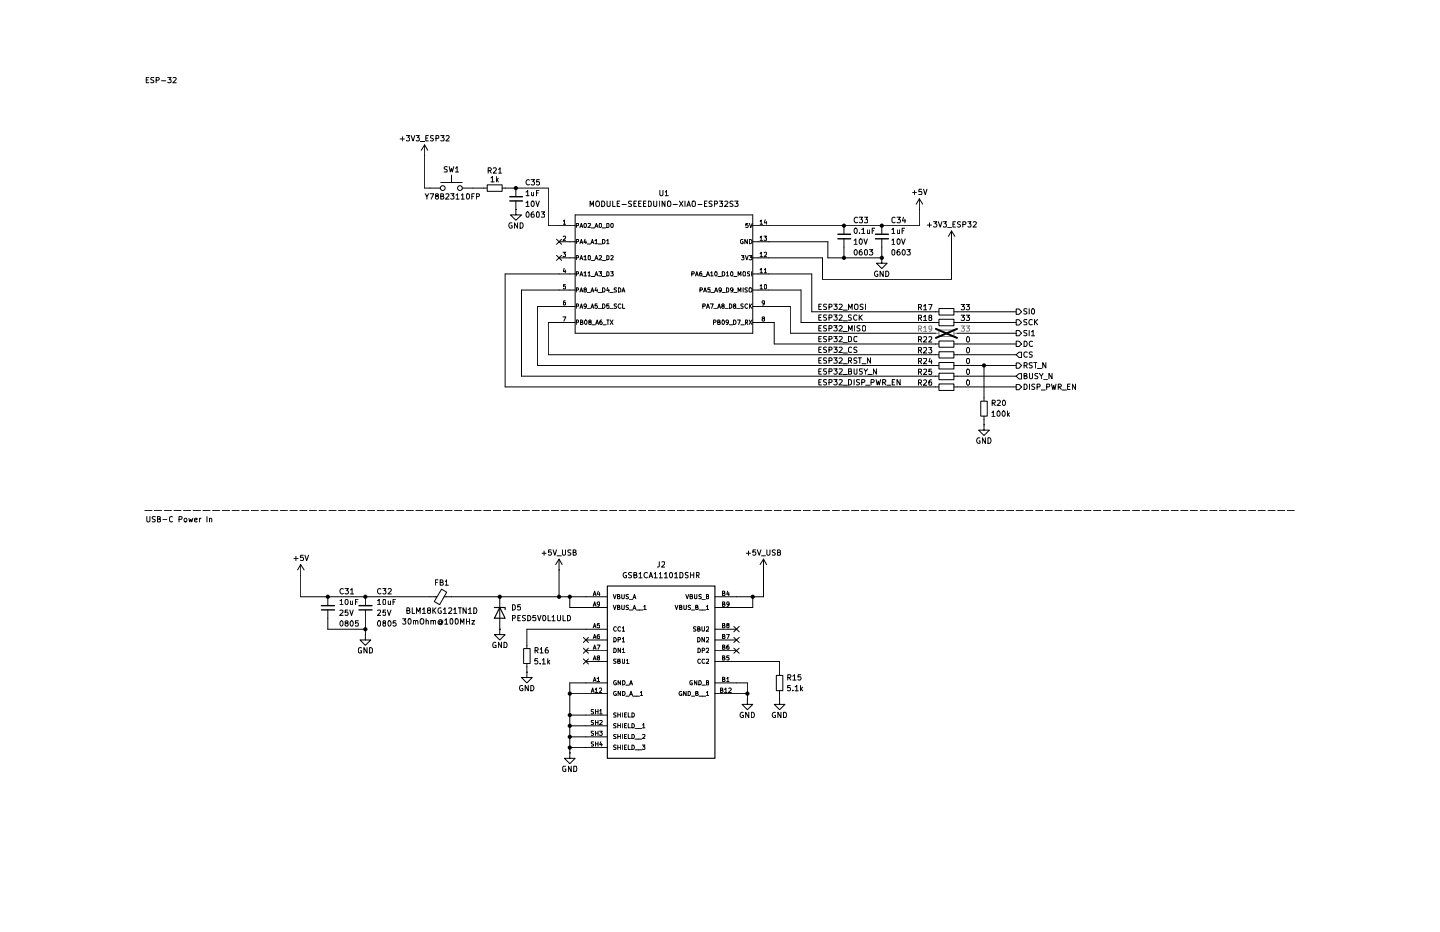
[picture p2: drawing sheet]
<svg xmlns="http://www.w3.org/2000/svg" width="432mm" height="279mm" viewBox="0 0 432 279" stroke-linecap="round" stroke-linejoin="round" font-family="sans-serif">
<g fill="none" stroke="#000" stroke-width=".3">
<path d="M127.3 46.7h.1M127.3 43.4l-1 1.6M127.3 43.4l1 1.6M127.3 43.4v3.3M128.9 56.4h3.3M132.2 54.7h6.4M135.4 52.5v2.2M138.6 56.4h3.2M145 56.4h1M146.1 55.4h4.5v2h-4.5zM150.5 56.4h1M154.7 56.4v2.5"/>
<path d="M275.7 59.6l-1 1.6M275.7 59.6l1 1.6M275.7 59.6v3.2M154.7 62.8v1.6h1.7l-1.7 1.6-1.6-1.6h1.6M154.7 62.8h.1M154.7 60.2v2.6M167.6 67.6h4.9M167.6 72.5h4.9M167.6 77.3h4.9M168.8 75.6h.8l-.4 .5 .4 .2v.5l-.3 .2-.5-.2M168.9 66.3l.3-.3v1.2M168.9 71l.6-.1 .1 .5-.8 .7h.8"/>
<path d="M168.9 67.2h.7M172.5 64.4h53.2v35.5h-53.2zM172.8 67.6h.6l.1-.5-.7-.1v1.2M172.8 72.5l.6-.1 .1-.5-.7-.1v1.3M172.8 77.3l.6-.1 .1-.5-.7-.1v1.3M173.9 68.2l.4-1.2 .5 1.2M173.9 73.1l.4-1.3 .5 1.3M173.9 77.9l.4-1.3 .5 1.3M174 67.8h.6M174 72.7h.6M174 77.6h.6M175.1 77l.4-.4v1.3"/>
<path d="M175.1 77.9h.8M175.3 67h.1a.6 .6 0 0 1 .5 .6 .6 .6 0 0 1-.6 .6l-.2-.5zM175.4 71.7l-.3 .9h.8M175.7 72.2v.9M176.1 73.2h.9M176.4 67.1l.6-.1v.5l-.7 .7h.7M176.4 76.7l.4-.1 .2 .3v.7l-.2 .3-.4-.3zM177.2 73.1l.4-1.3 .5 1.3M177.3 68.3h1M177.3 72.7h.7M177.3 78.1h1M178.4 68.2l.4-1.2 .5 1.2"/>
<path d="M178.4 72.1l.4-.3v1.3M178.4 77.9l.4-1.3 .5 1.3M178.4 73.1h.8M178.6 67.8h.6M178.6 77.6h.6M179.4 73.2h1M179.7 76.7l.5-.1 .2 .4-.8 .9h.8M179.7 67.1l.1-.1a.59 .59 0 0 1 .6 .6 .59 .59 0 0 1-.6 .6zM180.6 68.3h1M180.6 78.1h1M180.7 71.8h.5a.72 .72 0 0 1 .2 .8 .72 .72 0 0 1-.7 .5zM181.9 67h.6l.1 .2v.7l-.4 .3h-.3z"/>
<path d="M181.9 72.1l.4-.3v1.3M181.9 76.6l.7 .3v.7l-.4 .3h-.3zM181.9 73.1h.7M183.1 76.7l.5-.1 .3 .3-.8 1h.8M183.3 67h.2a.6 .6 0 0 1 .4 .6 .6 .6 0 0 1-.6 .6l-.2-.5zM222.3 76.6h.8l-.4 .5h.3v.7h-.7M222.8 71.8h-.6a.67 .67 0 0 0-.2 .8 .67 .67 0 0 0 .8 .4v-.5h-.2M223.5 76.6l.4 1.3 .5-1.3M224.1 71.8v1.3l-.7-1.3v1.3M224.3 67h-.6l-.1 .6 .5-.2 .3 .6-.3 .2-.5-.1M224.6 76.6h.9l-.5 .5 .5 .3-.1 .4h-.8M224.7 67l.4 1.2 .5-1.2"/>
<path d="M224.7 71.8h.5a.72 .72 0 0 1 .2 .8 .72 .72 0 0 1-.7 .5zM225.7 67.6h4.8M225.7 72.5h4.8M225.7 77.3h4.8M227.9 66.3l.4-.3v1.2M227.9 71.1l.4-.3v1.3M227.9 76l.4-.4v1.4M227.9 67.2h.8M227.9 72.1h.8M227.9 77h.8M229.1 70.8h.8l-.5 .5 .5 .1v.6h-.8M229.2 75.8l.6-.1 .1 .5-.8 .8h.8"/>
<path d="M229.4 65.9l-.2 .9h.8M229.8 66.4v.8M275.7 62.8h.1M167.6 82.1h4.9M167.6 87h4.9M167.6 91.9h4.9M167.6 96.7h4.9M168.8 95h.9l-.6 1.3M169.2 80.4l-.3 1h.8M169.5 90.2h-.4l-.2 .2v1h.7l-.1-.7-.6 .1M169.5 80.9v.9M169.6 85.3h-.7v.6l.2-.1 .5 .1-.1 .6-.6-.1"/>
<path d="M172.8 82.1l.7-.1v-.5l-.7-.1v1.3M172.8 87l.7-.1v-.5l-.7-.1v1.2M172.8 91.8h.6l.1-.5-.7-.2v1.4M172.8 96.6h.6l.1-.5-.7-.2v1.4M173.9 82.7l.4-1.3 .5 1.3M173.9 87.5l.4-1.2 .5 1.2M173.9 92.5l.4-1.4 .5 1.4M174 82.4h.6M174 87.2h.6M174 92h.6M174.1 96.6l.7-.2-.3-.5h-.4v1.4h.5l.2-.4-.3-.3M175.1 81.8l.4-.4v1.3"/>
<path d="M175.1 82.7h.8M175.3 86.9l-.2-.4 .5-.2 .3 .3-.7 .4 .1 .5h.5l.1-.4-.3-.2M175.6 95.9a.74 .74 0 0 1 .4 .7 .74 .74 0 0 1-.4 .7l-.3-.5zM175.9 91.7l-.6 .2-.2-.5 .2-.3 .6 .3-.2 .9-.4 .2M176.1 87.7h.9M176.1 92.5h.9M176.4 81.8l.3-.4v1.3M176.4 82.7h.6M176.8 96.5l-.3-.3 .5-.3 .3 .3-.1 .2-.7 .4 .3 .5 .5-.3-.3-.5M177.2 87.5l.4-1.2 .5 1.2M177.2 92.5l.4-1.4 .5 1.4M177.3 82.9h1"/>
<path d="M177.3 87.2h.7M177.3 92h.7M177.5 97.4h1M178.4 82.7l.4-1.3 .5 1.3M178.6 82.4h.6M178.6 97.3l.5-1.4 .4 1.4M178.7 86.2l-.3 .9h.8M178.7 96.9h.6M179.1 91.1h-.6l-.1 .7 .7-.1v.7l-.7-.1M179.1 86.7v.8M179.4 87.7h1M179.4 92.5h1"/>
<path d="M179.6 81.4h.8l-.4 .6h.3v.6h-.7M180.4 95.9l-.4 .2-.2 .9 .3 .3 .5-.3-.3-.6-.5 .3M180.6 82.9h1M180.7 86.3a.71 .71 0 0 1 .7 .4 .71 .71 0 0 1-.2 .8h-.5zM180.7 91.1a.68 .68 0 0 1 .7 .7 .68 .68 0 0 1-.7 .7zM180.8 97.4h1M181.9 81.4l.6 .1 .1 .3-.1 .9h-.6zM181.9 95.9h.7M182.2 86.2l-.3 .9h.8M182.3 95.9v1.4M182.5 86.7v.8M182.6 91.1h-.7v.7l.2-.2 .5 .2-.1 .7-.6-.2"/>
<path d="M182.9 87.7h1M182.9 92.5h1M183 95.9l.8 1.4M183.1 81.4h.8l-.4 .6 .4 .2-.1 .5-.7-.1M183.8 95.9l-.8 1.4M184.9 86.4h-.7v.5l.5 .1 .2 .3-.2 .2h-.6M184.9 91.2h-.7v.5l.5 .1 .2 .4-.2 .3-.6-.1M185.4 86.3a.71 .71 0 0 1 .8 .4 .71 .71 0 0 1-.3 .8h-.5zM186.2 91.3a.58 .58 0 0 0-.9 .5 .58 .58 0 0 0 .9 .5M186.5 87.5l.4-1.2 .5 1.2M186.7 91.1v1.4h.7M186.7 87.2h.6"/>
<path d="M207.4 82.1l.7-.1v-.5l-.7-.1v1.3M208.5 82.7l.5-1.3 .4 1.3M208.7 82.4h.6M209.9 87l.7-.1 .1-.4-.3-.2h-.5v1.2M210.4 81.4l-.6 .4v.8h.7v-.6h-.4l-.3 .2M210.7 91.8h.7v-.6l-.7-.1v1.4M210.7 82.9h1.1M211 87.5l.4-1.2 .4 1.2M211.2 87.2h.6M211.8 82.7l.5-1.3 .5 1.3M211.8 92.5l.5-1.4 .5 1.4M212 82.4h.6"/>
<path d="M212 92h.6M212.9 86.3h-.6v.6h.6v.6h-.6M213 91.1h.9l-.5 1.4M213.1 81.8l.3-.4v1.3M213.1 82.7h.8M213.2 87.7h1M214 96.6h.5l.2-.4-.2-.3h-.5v1.4M214 92.5h1.1M214.3 87.5l.4-1.2 .5 1.2M214.5 81.5l.1-.1a.66 .66 0 0 1 .5 .7 .66 .66 0 0 1-.6 .6l-.2-.5zM214.5 87.2h.6M215.2 92.5l.4-1.4 .5 1.4"/>
<path d="M215.2 96.6l.6-.1 .1-.4-.7-.2v1.4h.5l.3-.4-.1-.3h-.3M215.3 82.9h1M215.3 92h.6M216.3 86.9l-.2 .2-.5-.1v-.6l.5-.1 .2 .2-.2 1h-.5M216.6 81.4a.72 .72 0 0 1 .7 .5 .72 .72 0 0 1-.2 .8h-.5zM216.6 87.7h.9M216.7 91.7l-.3-.3 .5-.3 .3 .3-.8 .5 .3 .6 .5-.3-.3-.5M216.7 95.9a.7 .7 0 0 1 .6 .7 .7 .7 0 0 1-.6 .7l-.2-.5zM217.4 92.5h1M217.8 81.8l.4-.4v1.3M217.8 86.3l.6 .1 .1 .2-.1 .9h-.6zM217.8 82.7h.7"/>
<path d="M218.4 96.5l-.5 .3-.2-.6 .2-.3 .5 .3-.1 .9-.5 .2M218.7 91.1a.68 .68 0 0 1 .8 .7 .68 .68 0 0 1-.8 .7zM218.7 97.4h1M219.2 81.5l.2-.1a.76 .76 0 0 1 .2 1.3h-.4l-.2-.5zM219.8 86.9l-.5 .2-.3-.6 .3-.2 .5 .2-.2 1h-.4M220 95.9a.68 .68 0 0 1 .7 .7 .68 .68 0 0 1-.7 .7zM220 82.9h1M220 87.7h1M220.1 91.7l-.2-.3 .2-.3 .5 .1v.4l-.7 .3 .2 .6 .5-.3-.2-.5M220.9 92.5h1M221.1 95.9h.9l-.5 1.4M221.3 82.7v-1.3l.4 1 .5-1v1.3"/>
<path d="M221.3 87.5v-1.2l.4 .9 .5-.9v1.2M222.2 97.4h1M222.8 91.2l-.6 .1v.3l.6 .3v.4l-.6 .1M222.8 86.3v1.2M223 81.4l.5 .2-.1 1.1-.6-.2v-.6zM223.5 96.6h.6l.1-.5-.7-.2v1.4M223.8 96.6l.4 .7M224.1 86.4l-.5-.1-.2 .2 .7 .7-.2 .3h-.5M224.2 91.3a.58 .58 0 0 0-.9 .5 .58 .58 0 0 0 .9 .5M224.6 86.4l.3-.1 .5 .1-.1 1.1-.7-.1zM224.6 95.9l.9 1.4M224.7 91.1v1.4"/>
<path d="M224.8 81.5l-.4-.1-.3 .3 .1 .3 .6 .2v.4l-.7 .1M224.9 91.7l.6 .8M225.4 81.4v1.3M225.5 91.1l-.8 .8M225.5 95.9l-.9 1.4M225.7 82.1h4.8M225.7 87h4.8M225.7 91.9h4.8M225.7 96.7h4.8M227.9 80.9l.4-.5v1.4M227.9 85.7l.4-.4v1.3M227.9 81.8h.8"/>
<path d="M227.9 86.6h.8M228.8 95.5l-.3-.2 .1-.2h.6v.4l-.7 .3 .3 .5 .5-.3-.3-.5M229.2 80.9l.3-.5v1.4M229.2 85.5l.2-.2 .5 .2v.9l-.3 .2-.4-.2zM229.2 81.8h.7M229.3 90.7l-.3 .2-.4-.1v-.5l.6-.1 .1 .2-.2 1h-.4M90.2 172.5h.1M90.2 169.2l-1 1.7M90.2 169.2l1 1.7M90.2 169.2v3.3M175.7 178.9h6.4M177.9 178.6l.4-1.4 .4 1.4"/>
<path d="M178 178.1h.6M179.4 177.2l-.3 .9h.8M179.7 177.6v1M183.9 178.2l.4 1.3 .4-1.3M185.2 178.8h.6v-.5l-.6-.1v1.3h.5l.2-.4-.3-.3M186.4 178.2v1l.3 .3 .5-.3v-1M188.5 178.3h-.7v.4l.6 .3 .1 .2-.3 .3-.5-.1M188.7 179.7h1M189.8 179.5l.4-1.3 .5 1.3M190 179.2h.6M205.7 178.2l.4 1.3 .4-1.3M206.9 178.8h.6l.1-.5-.7-.1v1.3h.5l.3-.4-.4-.3"/>
<path d="M208.3 178.2v1.2l.1 .1 .6-.1v-1.2M210.3 178.3h-.7v.5l.6 .2 .1 .2-.2 .3-.6-.1M210.5 179.7h1M211.8 178.8h.5l.1-.5-.6-.1v1.3l.7-.1v-.4l-.2-.2M214.4 178.9h6.4M216.7 177.9l.6-.1v-.5l-.6-.1v1.4h.5l.2-.5-.3-.2M218.2 177.2l-.3 .9h.8M218.5 177.6v1M228.9 170.9h.1M228.9 167.6l-1 1.6M228.9 167.6l1 1.6M228.9 167.6v3.3"/>
<path d="M175.7 182.1h6.4M175.7 188.6h6.4M175.7 191.9h6.4M175.7 195.1h6.4M175.7 198.3h6.4M177.9 181.8l.4-1.4 .4 1.4M177.9 188.2l.4-1.3 .4 1.3M177.9 191.4l.4-1.2 .4 1.2M177.9 194.6l.4-1.2 .4 1.2M177.9 197.9l.4-1.3 .4 1.3M178 181.4h.6M178 187.9h.6"/>
<path d="M178 191.1h.6M178 194.3h.6M178 197.5h.6M179.1 193.4h.8l-.6 1.2M179.3 197.2l-.2-.3 .1-.2h.5v.4l-.6 .3 .2 .5 .5-.3-.2-.4M179.7 186.9h-.5l-.1 .6h.6v.6l-.6-.1M179.7 190.2h-.4l-.2 .5 .1 .6h.5v-.6l-.6 .1M179.8 181l-.5 .3-.2-.6 .2-.3 .5 .3-.1 .9-.5 .2M183.9 181.4l.4 1.3 .4-1.3M184.1 191.1a.68 .68 0 0 1 .7 .7 .68 .68 0 0 1-.7 .6zM184.1 194.3a.68 .68 0 0 1 .7 .7 .68 .68 0 0 1-.7 .7zM184.7 197.6l-.7 .2 .7 .7-.2 .4-.5-.1"/>
<path d="M184.8 188a.58 .58 0 0 0-.8 .6 .58 .58 0 0 0 .8 .5M185.2 182h.6v-.5l-.6-.1v1.3h.6l.1-.4-.3-.3M185.3 198.2h.5l.1-.5-.6-.1v1.3l.6-.1 .1-.3-.2-.3M185.3 191.8h.6l.2-.5-.3-.2h-.5v1.3M186.1 188a.58 .58 0 0 0-.9 .6 .58 .58 0 0 0 .9 .5M186.1 194.3v1.4l-.8-1.4v1.4M186.4 181.4l.2 1.3h.5l.1-1.3M186.6 188.3l.3-.4v1.3M186.6 191.5l.3-.4v1.3M186.6 194.7l.4-.4v1.4M186.6 197.6v1.1l.3 .2 .4-.2v-1.1M186.6 189.2h.7"/>
<path d="M186.6 192.4h.7M186.6 195.7h.8M187.9 198l.3-.4v1.3M187.9 198.9h.7M188.5 181.5l-.5-.1-.3 .3 .2 .3a.47 .47 0 0 1 .4 .2 .47 .47 0 0 1 .1 .5h-.7M188.7 182.9h1M189.8 182.7l.4-1.3 .5 1.3M190 182.4h.6M190.8 182.9h2M193 181.8l.4-.4v1.3M193 182.7h.8M202.4 181.4l.5 1.3 .4-1.3"/>
<path d="M203.8 182h.5l.2-.3-.7-.3v1.3h.6l.1-.5-.3-.2M205.1 181.4v1.3l.6-.1 .1-1.2M207.1 181.5l-.5-.1-.3 .3 .8 .7-.2 .3h-.6M207.3 182.9h1M208.6 182h.5l.2-.3-.7-.3v1.3h.6l.2-.4-.4-.3M208.7 188h-.7v.5l.4 .1 .3 .4-.3 .2-.5-.1M209.2 188.6l.6-.1v-.5l-.6-.1v1.3h.5l.3-.5-.4-.1M209.2 191.1a.68 .68 0 0 1 .8 .7 .68 .68 0 0 1-.8 .6zM209.3 194.3a.68 .68 0 0 1 .8 .7 .68 .68 0 0 1-.8 .7zM209.6 182.9h2M210.1 197.7l-.6-.1a.63 .63 0 0 0-.3 .8 .63 .63 0 0 0 .9 .3M210.5 187.9v1.1l.2 .2 .5-.2v-1.1"/>
<path d="M210.6 195h.6l.1-.4-.2-.3h-.5v1.4M211.2 191.1v1.3l-.7-1.3v1.3M211.3 197.7l-.6-.1a.63 .63 0 0 0-.2 .8 .63 .63 0 0 0 .8 .3M211.8 181.8l.4-.4v1.3M211.8 188h.6l.1 .5-.7 .7h.7M211.8 191.3l.6-.1 .1 .5-.7 .7h.7M211.8 194.5l.6-.1 .1 .5-.7 .8h.7M211.8 197.7l.6-.1 .1 .5-.7 .8h.7M211.8 182.7h.7M214.4 182.1h6.4M214.4 188.6h6.4M214.4 191.9h6.4"/>
<path d="M214.4 195.1h6.4M214.4 198.3h6.4M216.7 181.1l.6-.1v-.5l-.6-.1v1.4h.5l.2-.4-.3-.3M216.7 187.5h.6v-.6h-.6v1.3h.5l.2-.4-.3-.3M216.7 190.8l.6-.1v-.5h-.6v1.2h.5l.2-.4-.3-.2M216.7 194l.6-.1v-.4l-.6-.1v1.2h.5l.2-.4-.3-.2M216.7 197.2h.6v-.5l-.6-.1v1.3h.5l.2-.5-.3-.2M217.8 190.2h.9l-.5 1.2M218.2 187.5l-.3-.1v-.4l.6-.1 .1 .5-.7 .2v.4l.3 .2 .4-.2v-.4l-.2-.1M218.5 193.4l-.6 .3v.9h.7l-.1-.7h-.5l-.1 .2M218.6 181l-.2 .3-.4-.1-.1-.6 .3-.2 .4 .2v.8l-.6 .4M218.6 196.6h-.7v.6h.7v.6h-.7"/>
<path d="M175.7 204.7h6.4M175.7 207.9h6.4M175.7 214.4h6.4M175.7 217.6h6.4M177.3 207.6l.4-1.4 .4 1.4M177.4 207.2h.6M177.9 204.3l.4-1.3 .4 1.3M178 212.8l-.7 .1v.3l.7 .3-.1 .5h-.6M178 216l-.7 .1v.3l.7 .3-.1 .5h-.6M178 219.2l-.7 .1 .1 .4 .6 .3-.1 .4h-.6M178 204h.6M178.5 206.7l.3-.5v1.4"/>
<path d="M178.5 207.6h.7M178.6 212.7v1.3M178.6 216v1.3M178.6 219.2v1.3M178.6 213.4h.7M178.6 216.6h.7M178.6 219.8h.7M179.1 203.5l.4-.5v1.3M179.1 204.3h.7M179.3 212.7v1.3M179.3 216v1.3M179.3 219.2v1.3"/>
<path d="M179.7 206.4l.6-.1 .1 .5-.7 .8h.7M179.7 219.2h.9l-.4 .4 .4 .3v.3l-.3 .3-.6-.2M179.8 213.1l.4-.4v1.3M179.8 216.1l.6-.1 .2 .3-.9 1h.9M179.8 214h.8M184.7 204h-.5a.67 .67 0 0 0-.2 .9 .67 .67 0 0 0 .8 .3v-.5h-.2M184.7 207.3h-.1a.64 .64 0 0 0-.6 .6 .64 .64 0 0 0 .6 .6l.2-.1v-.4h-.2M184.7 213.8l-.5-.1-.2 .3 .7 .6-.1 .4h-.6M184.7 217l-.5-.1-.2 .3 .7 .6-.1 .4h-.6M185.3 213.7v1.3M185.3 216.9v1.3M185.3 214.3h.7"/>
<path d="M185.3 217.5h.7M186 213.7v1.3M186 216.9v1.3M186.1 204v1.3l-.8-1.3v1.3M186.1 207.3v1.2l-.8-1.2v1.2M186.6 213.7v1.3M186.6 216.9v1.3M186.7 204h.5a.72 .72 0 0 1 .2 .9 .72 .72 0 0 1-.7 .4zM186.7 207.3a.65 .65 0 0 1 .8 .6 .65 .65 0 0 1-.8 .6zM187.3 214.3h.4M187.3 217.5h.4M187.7 205.4h.9"/>
<path d="M187.7 208.7h.9M187.9 213.7h-.6v1.3h.6M187.9 216.9h-.6v1.3h.6M188.4 213.7v1.3h.7M188.4 216.9v1.3h.7M188.8 205.3l.4-1.3 .5 1.3M188.8 208.5l.4-1.2 .5 1.2M188.9 205h.7M188.9 208.2h.7M189.5 213.7a.71 .71 0 0 1 .7 .4 .71 .71 0 0 1-.2 .9h-.5zM189.5 216.9a.71 .71 0 0 1 .7 .5 .71 .71 0 0 1-.2 .8h-.5zM189.7 208.7h2.1"/>
<path d="M190.4 218.4h2M192 207.6l.4-.3v1.2M192 208.5h.7M192.7 217.3l.3-.4v1.3M192.7 218.2h.7M204.4 207.3h-.2a.64 .64 0 0 0-.6 .6 .64 .64 0 0 0 .6 .6l.3-.1v-.4h-.3M205.7 207.3v1.2l-.7-1.2v1.2M206.3 207.3a.65 .65 0 0 1 .8 .6 .65 .65 0 0 1-.8 .6zM207.3 208.7h1M207.6 204h-.5a.66 .66 0 0 0-.2 .8 .66 .66 0 0 0 .7 .4v-.5h-.3M208.6 207.9l.6-.1v-.5h-.6v1.2h.5l.3-.4-.4-.2M209 204v1.3l-.8-1.3v1.3"/>
<path d="M209.5 204h.6a.72 .72 0 0 1 .2 .9 .72 .72 0 0 1-.8 .4zM209.6 208.7h2M210.5 205.4h1M211.8 204.6h.6v-.5l-.6-.1v1.3l.7-.1v-.5l-.2-.1M211.8 207.6l.4-.3v1.2M211.8 208.5h.7M214.4 204.7h6.4M214.4 207.9h6.4M216.1 206.9l.6-.2-.2-.5h-.4v1.4h.5l.2-.5-.3-.2M216.7 203.6h.6v-.5l-.6-.1v1.3h.6l.1-.4-.3-.3M217.3 206.7l.4-.5v1.4M217.3 207.6h.7"/>
<path d="M217.9 203.5l.4-.5v1.3M217.9 204.3h.7M218.5 206.4l.5-.2 .3 .5-.9 .9h.9M224.1 209.5v1.7h1.6l-1.6 1.6-1.6-1.6h1.6M224.1 209.5h.1M232.8 202.5h1.9v4.6h-1.9zM233.8 209.5v1.7h1.6l-1.6 1.6-1.6-1.6h1.6M233.8 209.5h.1M233.8 201.5v.9M233.8 207v.9M175.7 220.9h6.4M175.7 224.1h6.4"/>
<path d="M178 222.4l-.7 .1v.4l.6 .2 .1 .5h-.7M178.6 222.4v1.3M178.6 223h.7M179.3 222.4v1.3M180.2 222.3l-.4 1h.9M180.4 222.8v.9M184.7 220.2l-.5-.1-.2 .3 .7 .7-.1 .3h-.6M184.7 223.4h-.5l-.2 .2 .7 .7-.2 .4-.5-.1M185.3 220.1v1.3M185.3 223.4v1.3M185.3 220.8h.7M185.3 224h.7"/>
<path d="M186 220.1v1.3M186 223.4v1.3M186.6 220.1v1.3M186.6 223.4v1.3M187.3 220.8h.4M187.3 224h.4M187.9 220.1h-.6v1.3h.6M187.9 223.4h-.6v1.3h.6M188.4 220.1v1.3h.7M188.4 223.4v1.3h.7M189.5 220.1a.71 .71 0 0 1 .7 .5 .71 .71 0 0 1-.2 .8h-.5zM189.5 223.4a.68 .68 0 0 1 .8 .6 .68 .68 0 0 1-.8 .7z"/>
<path d="M190.4 221.6h2M190.4 224.8h2M192.6 223.4h.8l-.4 .5 .4 .1v.5l-.3 .2-.5-.2M192.7 220.3l.6-.1 .1 .5-.8 .7h.8"/>
<circle cx="132.8" cy="56.4" r=".72"/>
<circle cx="137.9" cy="56.4" r=".72"/>
</g>
<path d="M152.9 59h3.8M152.9 60.2h3.8" fill="none" stroke="#000" stroke-width=".42"/>
<path d="M182.1 175.7h32.3v51.6h-32.3z" fill="none" stroke="#000" stroke-width=".34"/>
<path d="M304.7 108.8h.9l.7 .8-.7 .8h-.9z" fill="#fff"/>
<path d="M304.7 108.8h.9l.7 .8-.7 .8h-.9zM307.1 109.6l.7-.1 .2-.5-.3-.3h-.6v1.6M307.5 109.6l.5 .7M309.5 108.8l-.6-.1-.3 .3 .2 .4 .7 .4-.3 .5-.6-.1M310 108.7h.9M310.5 108.7v1.6M311.1 110.5h1.2M313.6 108.7v1.6l-.9-1.6v1.6" fill="none" stroke="#000" stroke-width=".3"/>
<path d="M304.7 115.2h.9l.7 .8-.7 .8h-.9z" fill="#fff"/>
<g fill="none" stroke="#000" stroke-width=".3">
<path d="M304.7 115.2h.9l.7 .8-.7 .8h-.9zM307.1 115.1a.81 .81 0 0 1 .9 .9 .81 .81 0 0 1-.9 .8zM308.7 115.1v1.7M310.3 115.2l-.8 .1a.7 .7 0 0 0 .7 .9l-.1 .5h-.7M311 116h.7l.2-.3-.1-.4-.8-.2v1.7M312.3 116.9h1.1M313.9 116l.7-.1 .1-.6-.8-.2v1.7M315.3 115.1l.4 1.7 .3-1.2 .3 1.2 .4-1.7M317.3 116l.8-.1 .1-.6-.9-.2v1.7M317.7 116l.6 .8M318.5 116.9h1.3M320.1 115.9h.6"/>
<path d="M320.9 115.1h-.8v1.7h.8M322.5 115.1v1.7l-.9-1.7v1.7"/>
</g>
<path d="M304.7 112.8l.9-.8h.7v1.6h-.7z" fill="#fff"/>
<g fill="none" stroke="#000" stroke-width=".3">
<path d="M245.5 98.4h.6M245.5 91.9h.6M245.5 95.2h.6M246.3 97.6h-.8v1.6h.8M246.3 91.2h-.8v1.6h.8M246.3 94.4h-.8v1.6h.8M247.8 97.7l-.8 .1v.4l.8 .4-.1 .5h-.7M247.8 91.3l-.8 .1v.4l.8 .4-.1 .5h-.7M247.8 94.5l-.8 .1v.4l.8 .4-.1 .5h-.7M248.6 98.5l.7-.1 .1-.6-.8-.2v1.6M248.6 92l.7-.1 .1-.5-.8-.2v1.6M248.6 95.2h.7l.1-.6-.8-.2v1.6"/>
<path d="M250 97.6h1l-.6 .6 .6 .2v.6l-.3 .2-.7-.1M250 91.2h1l-.6 .6 .6 .1v.7l-.3 .2-.7-.2M250 94.4h1l-.6 .6 .6 .2v.6l-.3 .2-.7-.2M251.6 97.8l.6-.2 .4 .5-1.1 1.1h1.1M251.6 91.4l.6-.2 .4 .4-1.1 1.2h1.1M251.6 94.6l.6-.2 .4 .4-1.1 1.2h1.1M252.8 99.4h1.3M252.8 93h1.3M252.8 96.2h1.3M254.4 99.2v-1.6l.6 1.2 .5-1.2v1.6M254.4 92.8v-1.6l.6 1.2 .5-1.2v1.6M255.3 94.5l-.9 .1v.4l.9 .4-.1 .5h-.8"/>
<path d="M256.3 97.6v1.6M256.5 91.3l.5-.1a1.04 1.04 0 0 1 0 1.6l-.5-.1-.3-.4zM257 94.6l-.1-.1a.73 .73 0 0 0-1 .7 .73 .73 0 0 0 1.1 .6M257.6 94.4v1.6M257.8 95.1l.8 .9M257.9 97.7l-.6-.1-.3 .4 .1 .3 .7 .3 .1 .4-.3 .2-.6-.1M258.6 97.9l.3-.3 .5 .1 .2 .4-.2 1-.5 .1-.3-.2zM258.6 94.4l-1 .9M258.8 91.3l-.8 .1v.4l.6 .2 .2 .5-.2 .3-.7-.1M259.5 91.2v1.6M280.5 96.7h1M280.5 93.5h1"/>
<path d="M281.6 95.7h4.4v2h-4.4zM281.6 92.5h4.4v1.9h-4.4zM286 96.7h1M286 93.5h1M245.5 111.3h.6M245.5 101.6h.6M245.5 104.8h.6M245.5 114.6h.6M245.5 108h.6M246.3 110.6h-.8v1.6h.8M246.3 100.8h-.8v1.6h.8M246.3 104.1h-.8v1.6h.8"/>
<path d="M246.3 113.8h-.8v1.6h.8M246.3 107.3h-.8v1.6h.8M247.8 110.6l-.8 .1v.5l.8 .3v.5l-.8 .1M247.8 100.9l-.8 .1v.4l.8 .5-.1 .5h-.7M247.8 104.1l-.8 .1v.5l.8 .4v.5h-.8M247.8 113.9h-.8v.5l.8 .3-.1 .6h-.7M247.8 107.4h-.8v.5l.8 .4v.5l-.8 .1M248.6 111.3h.7l.1-.6-.8-.1v1.6M248.6 101.7l.7-.1 .1-.6-.8-.2v1.6M248.6 104.9l.7-.1 .1-.6-.8-.1v1.6M248.6 114.6h.7l.1-.7-.8-.1v1.6M248.6 108.1l.8-.1v-.6l-.8-.1v1.6"/>
<path d="M250 110.6h1l-.6 .6 .6 .2v.6l-.3 .2-.7-.2M250 100.8h1l-.6 .6 .6 .2v.6l-.3 .2-.7-.1M250 104.1h1l-.6 .6 .6 .1v.8h-1M250 113.8h1l-.6 .6 .6 .2v.6l-.3 .2-.7-.2M250 107.3h1l-.6 .6 .6 .1v.8h-1M251.6 110.7l.8-.1 .2 .4-1.1 1.2h1.1M251.6 101l.6-.2 .4 .5-1.1 1.1h1.1M251.6 104.2l.6-.1 .4 .5-1.1 1.1h1.1M251.6 113.9h.9l.1 .3-1.1 1.2h1.1M251.6 107.4l.6-.1 .4 .5-1.1 1.1h1.1M252.8 112.3h1.3M252.8 102.6h1.3"/>
<path d="M252.8 105.8h1.3M252.8 115.5h1.3M252.8 109.1h1.3M254.4 111.3h.8l.1-.6-.9-.1v1.6h.7l.3-.6-.1-.3h-.3M254.4 100.8a.81 .81 0 0 1 1 .8 .81 .81 0 0 1-1 .8zM254.4 113.8a.86 .86 0 0 1 1 .5 .86 .86 0 0 1-.3 1l-.7 .1zM254.4 108.1l.9-.1v-.6l-.9-.1v1.6M254.8 108.1l.6 .8M255.4 104.2l-.5-.1-.5 .4 .1 1 .9 .1M256.1 110.6v1.4l.3 .2 .6-.2v-1.4M256.1 113.8v1.6M257 101a.61 .61 0 0 0-.8 0 .61 .61 0 0 0-.2 .8l.1 .5 .4 .1 .5-.1"/>
<path d="M257 104.1h-.9v.6l.7 .3 .2 .4-.4 .3-.6-.1M257 107.4h-.9v.6l.7 .2 .2 .4-.2 .3h-.8M257.4 107.3h.9M257.7 113.9h-.8v.5l.7 .3 .1 .4-.3 .3-.6-.1M257.8 107.3v1.6M258.4 114.6h.8v-.7l-.8-.1v1.6M258.5 109.1h1.2M258.6 110.6l-.9 .1v.5l.9 .3v.5l-.9 .1M259.1 110.6l.5 .7 .6-.7M259.6 111.3v.9M259.6 115.5h1.3M260.3 112.3h1.2"/>
<path d="M261 107.3v1.6l-.9-1.6v1.6M261.2 114.6h.7l.2-.3-.1-.4-.8-.1v1.6M262.7 113.8l.4 1.6 .3-1.2 .3 1.2 .4-1.6M262.8 110.6v1.6l-.9-1.6v1.6M264.7 114.6h.7l.1-.7-.8-.1v1.6M265.1 114.6l.5 .8M265.9 115.5h1.2M267.5 114.6h.6M268.3 113.8h-.8v1.6h.8M269.9 113.8v1.6l-.9-1.6v1.6M280.5 109.6h1M280.5 103.1h1"/>
<path d="M280.5 106.3h1M280.5 112.8h1M280.5 116h1M281.6 108.7h4.4v1.9h-4.4zM281.6 102.2h4.4v1.9h-4.4zM281.6 105.5h4.4v1.8h-4.4zM281.6 111.9h4.4v1.9h-4.4zM281.6 115.1h4.4v2h-4.4zM286 109.6h1M286 103.1h1M286 106.3h1M286 112.8h1"/>
<path d="M286 116h1M295.1 119.2v1M304.7 112.8l.9-.8h.7v1.6h-.7zM307.1 112.7l.7-.1v-.5l-.7-.2v1.6h.6l.3-.5-.4-.3M308.7 111.9v1.3l.3 .3 .6-.3v-1.3M311.2 112l-.8 .1a.7 .7 0 0 0 .7 .8v.6h-.8M311.7 111.9l.6 .9 .5-.9M312.3 112.8v.7M312.9 113.7h1.2M315.5 111.9v1.6l-1-1.6v1.6M294.1 120.3h1.9v4.5h-1.9zM295.1 127.3v1.6h1.6l-1.6 1.7-1.6-1.7h1.6"/>
<path d="M295.1 127.3h.1M295.1 124.7v1M98.3 178.9v2.6M109.6 178.9v2.6M128.9 178.9h2.1M132.4 176.6l1.5 .9-2.1 3.8-1.6-1zM133.2 178.9h2.2M149.9 178.9v9.7M167.6 170.9h.1M167.6 167.6l-1 1.6M167.6 167.6l1 1.6M167.6 167.6v3.3"/>
<path d="M98.3 182.8v2.5M109.6 190.2v1.7h1.6l-1.6 1.6-1.7-1.6h1.7M109.6 190.2h.1M109.6 182.8v2.5M149.9 188.6v1.6h1.6l-1.6 1.7-1.6-1.7h1.6M149.9 188.6h.1M157 194.4h2v4.5h-2zM158 193.5v.9M158 198.9v1M158 201.5v1.6h1.6l-1.6 1.6-1.6-1.6h1.6M158 201.5h.1M170.9 225.7v1.6h1.6l-1.6 1.6-1.7-1.6h1.7"/>
<path d="M170.9 225.7h.1"/>
</g>
<path d="M96.4 182.8h3.9M96.4 181.6h3.9M107.7 182.8h3.8M107.7 181.6h3.8" fill="none" stroke="#000" stroke-width=".42"/>
<path d="M148.3 182.1h3.2v.7M149.9 182.1l1.6 3.2h-3.2z" fill="none" stroke="#000" stroke-width=".34"/>
<path d="M280.5 99.9h1M281.6 98.9h4.4v2h-4.4zM286 99.9h1" fill="none" stroke="#7f7f7f" stroke-width=".3"/>
<path d="M280.6 98.6l6.4 2.7M287 98.6l-6.4 2.7" fill="none" stroke="#000" stroke-width=".59"/>
<path d="M304.7 102.3h.9l.7 .8-.7 .8h-.9z" fill="#fff"/>
<path d="M304.7 102.3h.9l.7 .8-.7 .8h-.9zM307.1 102.3a.81 .81 0 0 1 .9 .8 .81 .81 0 0 1-.9 .8zM309.6 102.4a.74 .74 0 0 0-1 .6 .74 .74 0 0 0 1 .7" fill="none" stroke="#000" stroke-width=".3"/>
<path d="M304.7 106.3l.9-.7h.7v1.6h-.7z" fill="#fff"/>
<path d="M304.7 106.3l.9-.7h.7v1.6h-.7zM308 105.7a.71 .71 0 0 0-1 .6 .71 .71 0 0 0 1 .6M309.5 105.6h-.7a.58 .58 0 0 0 0 .6 .58 .58 0 0 0 .7 .2l-.1 .6h-.8" fill="none" stroke="#000" stroke-width=".3"/>
<path d="M304.7 95.8h.9l.7 .9-.7 .8h-.9z" fill="#fff"/>
<path d="M304.7 95.8h.9l.7 .9-.7 .8h-.9zM307.9 95.8h-.7l-.1 .6a.61 .61 0 0 1 .6 .3 .61 .61 0 0 1 .1 .7h-.8M309.5 95.9a.8 .8 0 0 0-1 .4 .8 .8 0 0 0 .4 1.1l.6-.1M310.2 95.8v1.6M310.5 96.5l.6 .9M311.1 95.8l-.9 .9" fill="none" stroke="#000" stroke-width=".3"/>
<path d="M304.7 92.6h.9l.7 .9-.7 .7h-.9z" fill="#fff"/>
<path d="M304.7 92.6h.9l.7 .9-.7 .7h-.9zM307.9 92.6l-.8 .1a.7 .7 0 0 0 .7 .9v.5h-.8M308.6 92.5v1.6M309.5 92.7v-.1a.78 .78 0 0 1 .8 .6 .78 .78 0 0 1-.3 .9h-.1a.81 .81 0 0 1-.7-.5 .81 .81 0 0 1 .3-.9z" fill="none" stroke="#000" stroke-width=".3"/>
<path d="M304.7 99.1h.9l.7 .8-.7 .8h-.9z" fill="#fff"/>
<g fill="none" stroke="#000" stroke-width=".3">
<path d="M43.9 24h.5M44.6 23.2h-.7v1.6h.7M46.1 23.3l-.8 .1a.7 .7 0 0 0 .8 .8l-.1 .5h-.8M46.8 24h.8l.1-.6-.9-.2v1.6M48.4 24.2h1.3M50.3 23.2h1l-.6 .7 .5 .1 .1 .6-.3 .2-.7-.2M51.9 23.4l.6-.2 .3 .5-1 1.1h1M120 41.7h1.2M120.6 41v1.2M121.8 40.6h1.1l-.6 .6 .6 .4-.1 .5-.3 .1-.7-.1M123.3 40.6l.6 1.6 .5-1.6M124.8 40.6h.9l-.5 .6 .5 .2v.7l-.2 .1-.7-.1"/>
<path d="M126.1 42.4h1.2M127.3 46.7v9.7h1.6M127.5 58.1l.5 .8 .5-.8M127.7 41.4h.6M128 58.9v.8M128.4 40.6h-.7v1.6h.7M128.9 58.1h1.1l-.7 1.6M130 40.7l-.6-.1-.4 .4 .2 .3 .7 .3v.6h-.9M130.7 41.5l.8-.1 .1-.6-.9-.2v1.6M130.9 58.8l-.3-.4a.48 .48 0 0 1 .4-.3 .48 .48 0 0 1 .5 .3l-.9 .6v.4l.3 .3 .6-.3v-.4l-.4-.2M132.2 58.8h.6l.1-.6-.7-.1v1.6h.6l.3-.6-.4-.3M132.2 40.6h1l-.6 .6 .5 .2v.7l-.3 .1-.6-.1"/>
<path d="M133.7 58.2h.8l.1 .3-1 1.2h1M133.8 40.8l.6-.2 .3 .5-1 1.1h1M134.1 50h-.6l-.3 .3 .1 .4 .7 .2v.7h-.8M134.7 50l.3 1.6 .4-1.1 .2 1.1 .5-1.6M135.1 58.1h1l-.5 .6 .5 .1v.7l-.3 .2-.7-.2M136.6 50.5l.5-.5v1.6M136.6 51.6h.9M136.7 58.5l.5-.4v1.6M136.7 59.7h1M138.3 58.5l.5-.4v1.6M138.3 59.7h.9M140 58.2l.2-.1a.77 .77 0 0 1 .6 .8 .77 .77 0 0 1-.8 .7z"/>
<path d="M141.5 58.8h.5M141.8 56.4h3.2M142.2 58.1h-.7v1.6M142.8 58.9l.8-.1 .1-.6-.9-.1v1.6M146.4 51.1h.7l.2-.2-.2-.6h-.7v1.6M146.8 51.1l.5 .8M147.2 53.3l.5-.4v1.6M147.2 54.5h1M147.9 50.5l.7-.2 .2 .3-.9 1.3h.9M148.8 52.9v1.6M149 53.8l.4 .7M149.4 53.4l-.6 .6"/>
<path d="M149.5 50.8l.4-.5v1.6M149.5 51.9h.9M151.5 56.4h12.9v11.2h3.2M157.7 57.6l.5-.5v1.6M157.7 58.7h1M158.7 54a.71 .71 0 0 0-1 .7 .71 .71 0 0 0 1 .6M159.3 53.8h1l-.5 .6 .4 .2 .1 .6-.3 .3-.7-.2M159.3 57.7v.8l.3 .2 .4-.2M160 57.7v1M160.9 57.8h.5M161.6 57.1h-.7v1.6M161.7 53.8h-.7l-.1 .8 .6-.2 .3 .8-.3 .3-.6-.2"/>
<path d="M197.9 57.1v1.3l.2 .3 .7-.3v-1.3M199.5 57.6l.4-.5v1.6M199.5 58.7h.9M273.6 57.7h1.2M274.2 57.1v1.2M276.4 56.7h-.8l-.1 .8h.9v.8h-.9M276.9 56.7l.6 1.6 .5-1.6M153.5 66.8h-.6a.8 .8 0 0 0-.3 1 .8 .8 0 0 0 1 .4v-.6h-.4M155.2 66.8v1.6l-.9-1.6v1.6M156 66.8h.5a.9 .9 0 0 1 .3 1 .9 .9 0 0 1-.8 .6zM157.7 60.8l.5-.5v1.6M157.7 61.9h1"/>
<path d="M157.9 63.7l.1-.1a.82 .82 0 0 1 .8 .6 .82 .82 0 0 1-.4 .9h-.4l-.2-.2zM159.4 60.5l.3-.2a.88 .88 0 0 1 .5 .8 .88 .88 0 0 1-.5 .8l-.3-.1-.1-.5zM160 63.5l-.4 .1-.3 .3v1l.1 .2 .7-.1v-.7l-.5-.1-.3 .2M160.7 60.3l.5 1.6 .5-1.6M161 63.7l.2-.2a1 1 0 0 1 .3 1.6h-.5l-.1-.2zM162.3 63.5h1l-.6 .7 .5 .1v.7h-.9M166.9 71.7l1.5 1.5M166.9 76.5l1.5 1.6M168.4 71.7l-1.5 1.5M168.4 76.5l-1.5 1.6M177 61.9v-1.6l.5 1.2 .5-1.2v1.6M178.7 60.5l.7-.2a1.04 1.04 0 0 1 0 1.6h-.3a.98 .98 0 0 1-.4-1.4z"/>
<path d="M180.4 60.3a.81 .81 0 0 1 1 .8 .81 .81 0 0 1-1 .8zM182 60.3v1.3l.4 .3 .6-.3v-1.3M183.7 60.3v1.6h.8M185.1 61h.5M185.8 60.3h-.7v1.6h.7M186.5 61.3h1.3M189.4 60.4h-.8v.6l.6 .2 .2 .4-.3 .3-.6-.1M190.1 61h.5M190.8 60.3h-.7v1.6h.7M191.5 61h.5M192.3 60.3h-.8v1.6h.8M193 61h.5"/>
<path d="M193.7 60.3h-.7v1.6h.7M194.4 60.3a.81 .81 0 0 1 .9 .8 .81 .81 0 0 1-.9 .8zM196 60.3v1.3l.3 .3 .6-.3v-1.3M197.7 60.3v1.6M199.4 60.3v1.6l-.9-1.6v1.6M200.2 60.5l.3-.2a.89 .89 0 0 1 .7 .7 .89 .89 0 0 1-.4 .9l-.6-.2zM201.8 61.3h1.3M203.7 60.3l1.1 1.6M204.8 60.3l-1.1 1.6M205.4 60.3v1.6M206 61.9l.5-1.6 .5 1.6M206.1 61.5h.7"/>
<path d="M207.7 60.4l.2-.1a.89 .89 0 0 1 .7 .7 .89 .89 0 0 1-.4 .9l-.6-.2zM209.3 61.3h1.2M211.2 61h.6M212 60.3h-.8v1.6h.8M213.5 60.4l-.6-.1-.3 .3 .1 .4 .7 .3v.5h-.8M214.2 61.1l.9-.1v-.6l-.9-.1v1.6M215.7 60.3h1l-.5 .7h.5v.8h-1M217.3 60.5l.6-.2 .4 .5-1 1.1h1M219.8 60.4l-.9 .1a.7 .7 0 0 0 .8 .8v.5h-.8M220.3 60.3h1l-.5 .7h.3l.2 .2-.1 .6h-.9M230.5 72.5h17.7v4.8h16.2M253.1 67.6v2.6"/>
<path d="M253.1 71.5v5.8M256.1 72.1l.5-.5v1.6M256.1 73.2h.9M256.2 75.1l.3-.3a.87 .87 0 0 1 .6 .8 .87 .87 0 0 1-.6 .9l-.4-.6zM256.3 68.5l.1-.1a.84 .84 0 0 1 .8 .7 .84 .84 0 0 1-.5 .9 .91 .91 0 0 1-.4-1.5zM257.1 65.3a.74 .74 0 0 0-1 .7 .74 .74 0 0 0 1 .6M257.6 65.1h1.1l-.6 .7 .6 .2-.1 .6-.2 .2-.8-.2M257.7 69.8v.2M257.8 71.7l.3-.1a.88 .88 0 0 1 .5 .8 .88 .88 0 0 1-.5 .8l-.5-.6zM258.4 74.8a.68 .68 0 0 0-.8 .7l.2 .9 .5 .1 .3-.4-.3-.7h-.3l-.4 .4M258.4 68.8l.5-.4v1.6M258.4 70h.9"/>
<path d="M259.1 71.6l.5 1.6 .5-1.6M259.2 75.1l.4-.3 .5 .3v1l-.3 .4-.6-.4zM259.2 65.1h1l-.5 .7 .5 .2-.1 .7-.7 .1-.2-.2M260.1 68.9v1l.7-.1M260.7 74.8h1l-.6 .6 .5 .2v.7l-.2 .2-.7-.2M260.8 68.9v1.1M261.5 69.2h.5M262.3 68.4h-.8v1.6M264.4 77.3v1.6h1.6l-1.6 1.6-1.6-1.6h1.6M264.4 77.3h.1M264.4 67.6v2.6M264.4 71.5v5.8"/>
<path d="M267.5 72.1l.4-.5v1.6M267.5 75.1l.3-.3 .5 .3v1l-.3 .4-.5-.4zM267.5 68.8l.4-.4v1.6M267.5 73.2h.8M267.5 70h.8M268.4 65.3l-.4-.2-.5 .4v1l.5 .3 .4-.2M269 65.1h1l-.6 .7 .6 .2-.1 .6-.2 .2-.7-.2M269.1 68.9l.1 1 .5-.1M269.2 71.7l.1-.1a.77 .77 0 0 1 .6 .9 .77 .77 0 0 1-.7 .7l-.2-.6zM269.7 74.8l-.5 .2-.2 1.1 .2 .4 .6-.2-.1-.8-.5-.1-.2 .4M269.7 68.9v1.1M270.3 71.6l.5 1.6 .6-1.6"/>
<path d="M270.5 69.2h.5M270.6 75.1l.2-.3a.83 .83 0 0 1 .7 .8 .83 .83 0 0 1-.7 .9l-.3-.6zM270.9 65.1l-.3 1.1h1M271.3 68.4h-.8v1.6M271.4 65.7v1.1M271.9 74.8h1.1l-.5 .6 .5 .4-.1 .5-.3 .2-.7-.2M275.7 62.8v4.8h-45.2M278 67.5h1.3M278.7 66.8v1.3M279.9 66.5h1l-.6 .6 .5 .1v.7l-.2 .2-.7-.2M281.3 66.5l.6 1.6 .5-1.6M282.9 66.5h.9l-.5 .6h.4v.9l-.7 .1-.1-.2"/>
<path d="M284.1 68.2h1.2M285.3 72.5h.1M285.3 69.3l-.9 1.6M285.3 69.3l1 1.6M285.3 69.3v14.4h-38.7v-6.4h-16.1M285.7 67.2h.6M286.5 66.5h-.8v1.6h.8M288 66.5h-.6l-.3 .2 .2 .4 .7 .5-.2 .5-.7-.1M288.7 67.3h.7l.2-.6-.2-.2h-.7v1.6M290.2 66.5h1l-.5 .6h.4v.9l-.7 .1-.2-.2M291.8 66.6l.6-.1 .4 .4-1 1.2h1M167.6 96.7h-3.2v9.6h116.1"/>
<path d="M167.6 87h-11.2v25.8h124.1M167.6 82.1h-16.1v33.9h129M167.6 91.9h-6.4v17.7h119.3M230.5 96.7h1.7v6.4h48.3M230.5 87h9.7v9.7h40.3M230.5 82.1h12.9v11.4h37.1M230.5 91.9h6.5v8h43.5M263.1 81.4a.73 .73 0 0 0-.9 .7 .73 .73 0 0 0 1 .6v-.5h-.2M264.8 81.3v1.6l-.9-1.6v1.6M265.6 81.3a.81 .81 0 0 1 .9 .8 .81 .81 0 0 1-.9 .8zM275.4 95.3l.8-.1 .1-.5-.9-.2v1.6M275.4 92.1l.8-.1 .1-.6-.9-.1v1.6"/>
<path d="M275.8 95.3l.6 .8M275.8 92.1l.6 .8M276.9 95l.6-.5v1.6M276.9 91.8l.6-.5v1.6M276.9 96.1h1M276.9 92.9h1M278.5 91.3h1l-.7 1.6M278.8 95.2l-.2-.1v-.4l.7-.1v.5l-.7 .2v.6l.2 .2 .6-.3-.3-.6M287 96.7h17.7M287 93.5h17.7M287 99.9h17.7M288.2 94.5h1l-.6 .6 .5 .1 .1 .6-.3 .3-.7-.2"/>
<path d="M288.2 91.3h1l-.6 .6 .5 .1v.7l-.2 .2-.7-.2M289.7 94.5h1l-.5 .6 .5 .1v.6l-.3 .3-.7-.2M289.7 91.3h1l-.5 .6 .5 .1v.7l-.3 .2-.7-.2M304.7 99.1h.9l.7 .8-.7 .8h-.9zM307.9 99.1h-.7a.53 .53 0 0 0-.1 .6 .53 .53 0 0 0 .7 .2l.1 .3-.1 .4h-.8M308.6 99.1v1.6M309.3 99.5l.5-.4v1.6M275.4 108.3l.9-.2-.1-.7h-.8v1.7M275.4 101.8l.9-.1v-.6l-.9-.2v1.6M275.4 105h.8l.1-.7-.9-.2v1.7M275.4 111.5l.8-.1 .1-.7h-.9v1.6M275.4 114.7l.8-.1 .2-.5-.4-.2h-.6v1.6"/>
<path d="M275.8 108.3l.6 .8M275.8 101.8l.6 .7M275.8 105l.6 .8M275.8 111.5l.6 .8M275.8 114.7l.6 .8M276.9 107.5l.8-.1 .2 .5-1 1.2h1M276.9 101.1l.7-.2 .3 .5-1 1.1h1M276.9 104.3l.7-.2 .3 .5-1 1.2h1M276.9 110.7h.7l.3 .4-1 1.2h1M276.9 114l.7-.1 .3 .4-1 1.2h1M278.5 104.1h.9l-.5 .7 .5 .3-.1 .6-.7 .1-.1-.1M278.6 101.1l.5-.2 .3 .5-.9 1.1h.9"/>
<path d="M278.9 107.4l-.3 1.1h.9M279.3 110.7h-.7v.7l.7-.1v.9l-.7-.1M279.3 113.9l-.7 .3v1.1l.7 .1v-.8l-.5-.1-.2 .3M279.3 107.9v1.2M287 103.1h17.7M287 112.8h17.7M287 106.3h17.7M287 109.6h17.7M287 116h17.7M290 101.1l.2-.2a.92 .92 0 0 1 .6 .7 .92 .92 0 0 1-.3 .9h-.4l-.2-.2zM290 110.7h.2a.83 .83 0 0 1 .6 .8 .83 .83 0 0 1-.6 .8l-.4-.7zM290.1 107.4a.82 .82 0 0 1 .8 .6 .82 .82 0 0 1-.4 1 .82 .82 0 0 1-.8-.6 .82 .82 0 0 1 .4-1z"/>
<path d="M290.2 104.1a.89 .89 0 0 1 .6 .9 .89 .89 0 0 1-.6 .8l-.4-.6zM290.2 113.9a.83 .83 0 0 1 .6 .8 .83 .83 0 0 1-.6 .8l-.4-.6 .1-.8zM295.1 109.6v9.6M309.3 100.7h.9M293.8 131.3a.76 .76 0 0 0-.9 .8 .76 .76 0 0 0 1 .7v-.6h-.3M295.1 125.7v1.6M295.5 131.2v1.7l-.9-1.7v1.7M296.2 131.2a.85 .85 0 0 1 1 .9 .85 .85 0 0 1-1 .8zM297.4 123.7l.5-.5v1.6M297.4 124.8h1M297.5 120.8l.8-.1 .1-.6-.9-.1v1.6M297.9 120.8l.5 .8"/>
<path d="M299 120.1l.6-.1 .4 .5-1 1.1h1M299.1 123.4l.3-.2a.88 .88 0 0 1 .5 .8 .88 .88 0 0 1-.5 .8l-.4-.6zM300.7 123.3a.77 .77 0 0 1 .8 .7 .77 .77 0 0 1-.6 .8l-.4-.6zM300.7 120.1l.3-.1a.87 .87 0 0 1 .5 .8 .87 .87 0 0 1-.5 .8 1 1 0 0 1-.3-1.5zM302.1 123.2v1.6M302.3 124.2l.4 .6M302.7 123.8l-.6 .6M43.4 153.1h2.2M44 154.9v1.2l.3 .4 .5-.1 .2-.3v-1.2M46.3 153.1h2.1M46.6 154.9h-.9v.5l.8 .4 .1 .3-.4 .4-.6-.1M47.2 155.6l.7-.1 .1-.6h-.8v1.6h.6l.4-.6-.4-.3"/>
<path d="M48.9 155.8h1.1M49.3 153.1h2.1M51.7 154.9a.7 .7 0 0 0-.9 .2 .7 .7 0 0 0 .1 .9l.4 .5 .4-.2M52.2 153.1h2.1M53.7 155.7l.7-.1 .1-.7h-.8v1.6M55 153.1h2.1M55.4 155.4h.4l.2 .3-.2 .8-.6-.4zM56.6 155.4l.3 1.1 .3-.8 .3 .8 .3-1.1M57.9 153.1h2.2M58.3 155.9l.8-.1v-.4h-.5l-.3 .2 .1 .8h.7M59.9 155.4v1.1M60.3 155.4l-.4 .3"/>
<path d="M60.9 153.1h2.1M62.1 154.9v1.6M62.8 155.5l.6-.1 .1 1.1M62.8 155.4v1.1M63.8 153.1h2.1M66.6 153.1h2.2M69.6 153.1h2.1M72.5 153.1h2.1M75.4 153.1h2.1M78.3 153.1h2.1M81.2 153.1h2.1M84.1 153.1h2.1"/>
<path d="M87 153.1h2.2M89.9 153.1h2.1M92.8 153.1h2.1M95.7 153.1h2.1M98.6 153.1h2.2M101.5 153.1h2.1M104.4 153.1h2.1M107.3 153.1h2.2M110.2 153.1h2.2M113.1 153.1h2.1M116 153.1h2.1M119 153.1h2.1"/>
<path d="M121.8 153.1h2.2M124.7 153.1h2.1M127.6 153.1h2.2M130.6 153.1h2.1M133.4 153.1h2.2M136.3 153.1h2.1M139.3 153.1h2.1M142.2 153.1h2.1M145 153.1h2.2M147.9 153.1h2.2M150.9 153.1h2.1M153.8 153.1h2.1"/>
<path d="M156.6 153.1h2.1M159.6 153.1h2.1M162.5 153.1h2.1M165.4 153.1h2.1M168.2 153.1h2.2M171.2 153.1h2.1M174.1 153.1h2.1M177 153.1h2.1M179.9 153.1h2.1M182.8 153.1h2.1M185.7 153.1h2.1M188.6 153.1h2.2"/>
<path d="M191.5 153.1h2.1M194.4 153.1h2.1M197.3 153.1h2.2M200.2 153.1h2.2M203.1 153.1h2.1M206 153.1h2.1M209 153.1h2.1M211.8 153.1h2.2M214.7 153.1h2.1M217.6 153.1h2.2M220.6 153.1h2.1M223.4 153.1h2.2"/>
<path d="M226.3 153.1h2.1M229.3 153.1h2.1M232.2 153.1h2.1M235 153.1h2.2M237.9 153.1h2.2M240.9 153.1h2.1M243.8 153.1h2.1M246.6 153.1h2.2M249.6 153.1h2.1M252.5 153.1h2.1M255.4 153.1h2.1M258.2 153.1h2.2"/>
<path d="M261.2 153.1h2.1M264.1 153.1h2.1M267 153.1h2.1M269.9 153.1h2.1M272.8 153.1h2.1M275.7 153.1h2.1M278.6 153.1h2.2M281.5 153.1h2.1M284.4 153.1h2.1M287.3 153.1h2.1M290.2 153.1h2.2M293.1 153.1h2.1"/>
<path d="M296 153.1h2.1M298.9 153.1h2.2M301.8 153.1h2.2M304.7 153.1h2.1M307.6 153.1h2.1M310.6 153.1h2.1M313.4 153.1h2.2M316.3 153.1h2.1M319.2 153.1h2.2M322.2 153.1h2.1M325 153.1h2.2M327.9 153.1h2.2"/>
<path d="M330.9 153.1h2.1M333.8 153.1h2.1M336.6 153.1h2.2M339.6 153.1h2.1M342.5 153.1h2.1M345.4 153.1h2.1M348.2 153.1h2.2M351.2 153.1h2.1M354.1 153.1h2.1M357 153.1h2.1M359.9 153.1h2.1M362.8 153.1h2.1"/>
<path d="M365.7 153.1h2.1M368.6 153.1h2.2M371.5 153.1h2.1M374.4 153.1h2.1M377.3 153.1h2.1M380.2 153.1h2.2M383.1 153.1h2.1M386 153.1h2.1M88.1 167.5h1.3M88.7 166.8v1.3M90.2 172.5v6.4h38.7M90.9 166.5h-.7l-.1 .7 .7-.1 .1 .8-.2 .2-.6-.2"/>
<path d="M91.4 166.5l.5 1.6 .6-1.6M103 176.6a.71 .71 0 0 0-1.1 .6 .71 .71 0 0 0 1.1 .7M103.5 176.4h1l-.5 .6 .4 .2v.7l-.3 .2-.6-.2M103.6 179.8l.3-.1a.87 .87 0 0 1 .5 .8 .87 .87 0 0 1-.5 .8l-.4-.6zM105.1 176.9l.5-.5v1.7M105.1 178.1h.9M107.4 179.7h-.8v1.6M114.2 176.6a.71 .71 0 0 0-1 .6 .71 .71 0 0 0 1 .7M114.8 176.4h.9l-.5 .6 .5 .1v.9l-.7 .1-.2-.2M114.9 179.8l.4-.1 .4 .3v.9l-.4 .4a.96 .96 0 0 1-.4-1.5zM116.4 176.6l.6-.2 .3 .5-1 1.2h1M118.6 179.7h-.7v1.6"/>
<path d="M130.6 174.6h.5M131.3 173.8h-.7v1.6M132 174.6h.7l.1-.6-.8-.2v1.6h.8l.1-.5-.4-.3M133.5 174.3l.4-.5v1.6M133.5 175.4h1M135.4 178.9h40.3M162.6 165.9h1.1M163.2 165.2v1.3M165.3 164.8h-.8l-.1 .8 .8-.1 .1 .8-.3 .2-.6-.2M165.9 164.8l.5 1.7 .5-1.7M167 166.6h1.3M167.6 170.9v8"/>
<path d="M168.7 164.8v1.3l.3 .4 .6-.4v-1.3M170.9 178.9v3.2h4.8M171.2 164.9l-.6-.1-.3 .3 .1 .4 .8 .4-.3 .6-.6-.1M171.9 165.6h.6l.2-.5-.2-.3h-.6v1.7l.8-.2 .1-.4-.3-.3M187.8 171.7a.73 .73 0 0 0-1 .7 .73 .73 0 0 0 1.1 .7v-.5h-.4M189.4 171.7l-.6-.1-.3 .3 .1 .4 .8 .4-.3 .5-.6-.1M190.1 172.4h.6l.2-.5-.2-.3h-.6v1.6l.8-.1 .1-.5-.3-.2M191.6 172l.5-.4v1.6M191.6 173.2h.9M194.1 171.8a.71 .71 0 0 0-1 .6 .71 .71 0 0 0 1 .7M194.6 173.2l.6-1.6 .5 1.6M194.8 172.7h.8"/>
<path d="M196.2 172l.4-.4v1.6M196.2 173.2h.9M197.7 172l.4-.4v1.6M197.7 168.4v1.4l-.6 .2M197.7 173.2h.9M198.5 168.5h.8v.6l-.9 .9h.9M199.2 172l.5-.4v1.6M199.2 173.2h1M200.8 171.9l.4-.3a.87 .87 0 0 1 .5 .8 .87 .87 0 0 1-.5 .8l-.5-.6zM202.3 172l.5-.4v1.6M202.3 173.2h.9M203.9 171.6a.86 .86 0 0 1 .9 .5 .86 .86 0 0 1-.2 1l-.7 .1z"/>
<path d="M206.3 171.7l-.6-.1-.2 .3 .1 .4 .7 .3v.5h-.8M207.1 171.6v1.6M207.1 172.4h.9M208 171.6v1.6M208.8 172.5l.7-.1 .1-.6-.8-.2v1.6M209.1 172.5l.5 .7M223.8 165.9h1.2M224.5 165.2v1.3M225.7 178.9v3.2h-4.9M226.6 164.8h-.8l-.1 .8 .8-.1 .1 .8-.3 .2-.6-.2M227.1 164.8l.6 1.7 .5-1.7M228.3 166.6h1.2"/>
<path d="M228.9 170.9v8h-8.1M230 164.8v1.3l.3 .4 .6-.4v-1.3M232.5 164.9l-.6-.1-.3 .3 .1 .4 .8 .4-.3 .6-.6-.1M233.2 165.6l.6-.1 .2-.4-.8-.3v1.7h.6l.3-.6-.4-.3M98.3 185.3v3.3h11.3M101.9 183l.6-.1 .4 .4-1 1.2h1M101.9 180.1l.5-.4v1.6M101.9 181.3h1M102.1 186.3l.3-.2a.78 .78 0 0 1 .5 .8 .78 .78 0 0 1-.7 .7l-.3-.5zM103.8 186.8l-.3-.3v-.2l.6-.2 .3 .4-.9 .6 .3 .6h.3l.3-.3-.3-.6M104.3 182.9h-.8v.7l.6-.1 .3 .3-.1 .5-.2 .2-.6-.2M104.9 182.9l.5 1.6 .5-1.6"/>
<path d="M105.1 180.2l.1 1 .5-.1M105.2 186.3l.2-.2a.87 .87 0 0 1 .5 .8 .87 .87 0 0 1-.5 .8l-.4-.6zM105.7 180.2v1.1M106.6 180.4h.5M107.4 186.1h-.8v.8l.2-.2 .6 .2v.7l-.8-.1M108.4 194.2a.86 .86 0 0 0-1 .5 .86 .86 0 0 0 .3 1h.7v-.6h-.3M109.6 185.3v4.9M110.1 194.1v1.6l-1-1.6v1.6M110.8 194.1l.6 .1 .3 .4v.8l-.3 .3h-.6zM113.2 183l.7-.1 .2 .3-.9 1.3h.9M113.2 180.1l.5-.4v1.6M113.2 181.3h.9"/>
<path d="M113.4 186.3l.2-.2a.87 .87 0 0 1 .6 .8 .87 .87 0 0 1-.6 .8l-.4-.6zM115.1 186.8l-.3-.3 .3-.4 .6 .2-.1 .4a.61 .61 0 0 0-.7 .2 .61 .61 0 0 0 0 .7l.8-.1v-.6l-.3-.1M115.7 182.9h-.8l-.1 .7h.8l.1 .7-.3 .2-.6-.2M116.2 182.9l.5 1.6 .6-1.6M116.4 180.2l.1 1 .6-.1M116.5 186.2l.2-.1a.77 .77 0 0 1 .6 .8 .77 .77 0 0 1-.8 .7l-.2-.5zM117.1 180.2v1.1M117.9 180.4h.5M118.7 186.1h-.8v.8l.7-.1 .1 .7-.3 .2-.5-.2M120.7 185.5h1l-.5 .6 .5 .2v.6l-.3 .2-.7-.2M122 183l.8-.1-.1-.6-.7-.1v1.7h.6l.3-.6-.4-.3M122.5 185.5a.82 .82 0 0 1 .9 .6 .82 .82 0 0 1-.4 .9l-.1 .1a1 1 0 0 1-.4-1.6z"/>
<path d="M123.6 182.2v1.7h.8M124 186.2l.5-.1 .1 1M124 186v1.1M124.6 186.3l.3-.3 .3 .1 .1 1M124.9 183.9v-1.7l.6 1.2 .5-1.2v1.7M126.1 185.7l.1-.2 .8 .2 .1 .8-.4 .6-.6-.2zM126.7 182.7l.5-.5v1.7M126.7 183.9h.9M127.8 186.2l.6-.1v1M127.8 185.5v1.6M128.5 183l-.3-.4a.44 .44 0 0 1 .5-.4 .44 .44 0 0 1 .3 .6l-.8 .4 .1 .5 .2 .2 .6-.3-.1-.6h-.2M129.2 186.2l.7-.1 .1 1"/>
<path d="M129.2 186v1.1M129.8 182.2v1.7M130 186.3l.1-.3 .5 .1v1M130 183l.7 .9M130.7 182.2l-.9 .9M132.2 182.3a.76 .76 0 0 0-.9 .8 .76 .76 0 0 0 1 .6v-.6h-.2M132.4 186.4a.39 .39 0 0 0-.6-.1 .39 .39 0 0 0 .2 .6l.4-.1M132.4 186.2l.1 .7a.69 .69 0 0 0-.3-1.2 .69 .69 0 0 0-.9 .8 .78 .78 0 0 0 .5 .7 .78 .78 0 0 0 .8-.1M132.9 182.7l.5-.5v1.7M132.9 183.9h1M133.3 185.9l.6-.4v1.6M133.3 187.1h1"/>
<path d="M134.5 182.4l.6-.2 .4 .5-1 1.2h1M135 185.6l.6-.1a1.35 1.35 0 0 1-.1 1.6l-.5-.3zM136.1 182.7l.4-.5v1.7M136.1 183.9h.9M136.6 185.6l.1-.1a.82 .82 0 0 1 .8 .6 .82 .82 0 0 1-.3 .9l-.2 .1a1.01 1.01 0 0 1-.4-1.5zM137.4 182.2h.9M137.9 182.2v1.7M138.1 187.1v-1.6l.5 1.1 .5-1.1v1.6M139.8 182.2v1.7l-.9-1.7v1.7M139.9 185.5v1.6M139.9 186.3h.9M140.5 182.7l.5-.5v1.7"/>
<path d="M140.5 183.9h.9M140.8 185.5v1.6M141.5 186h.8l-.8 1.1h.8M142.1 182.2a.85 .85 0 0 1 .9 .8 .85 .85 0 0 1-.9 .9zM148.7 192.6a.83 .83 0 0 0-1 .5 .83 .83 0 0 0 .4 1h.7v-.6h-.4M150.4 192.5v1.6l-1-1.6v1.6M151.1 192.5a.89 .89 0 0 1 .9 .6 .89 .89 0 0 1-.3 1h-.6zM153.7 185.3h.7l.1-.6-.8-.2v1.6M153.7 181.3l.6 .1 .2 .3v.8l-.5 .4h-.3zM155.3 185.3h.5M156 184.5h-.7v1.6h.7M156 181.3h-.7l-.1 .7 .8-.1v.8l-.2 .2-.6-.2"/>
<path d="M157.6 184.6l-.6-.1-.4 .3 .2 .4 .7 .3 .1 .3-.4 .3-.6-.1M158 199.9v1.6M158.2 184.5a.81 .81 0 0 1 1 .8 .81 .81 0 0 1-1 .8zM160.4 195l.9-.1v-.6l-.9-.2v1.6M160.6 184.5h-.7l-.1 .8 .7-.1 .2 .6-.3 .3-.6-.2M160.8 195l.6 .7M161.2 197.4h-.8v.8l.7-.1 .1 .8-.2 .2-.6-.2M161.2 184.5l.5 1.6 .5-1.6M162 198.9v.2M162 194.6l.4-.5v1.6M162 195.7h.9M162.6 197.9l.5-.5v1.7"/>
<path d="M162.6 199.1h1M162.8 184.7l.3-.2a.77 .77 0 0 1 .6 .8 .77 .77 0 0 1-.8 .7zM164.3 194.1a.72 .72 0 0 0-.8 .8l.2 .8h.6v-.8l-.5-.1-.3 .3M164.3 197.4v1.7M164.3 184.5v1.6h.8M164.4 198.4l.4 .7M164.8 198l-.5 .5M165.5 185l.5-.5v1.6M165.5 186.1h1M167.1 184.5v1.3l.4 .3 .6-.3v-1.3M168.8 184.5v1.6h.8M170.2 184.5a.81 .81 0 0 1 .9 .8 .81 .81 0 0 1-.9 .8z"/>
<path d="M174.9 191.1l1.5 1.5M174.9 194.3l1.5 1.5M174.9 197.5l1.5 1.6M175.7 188.6h-17.7v4.9M176.4 191.1l-1.5 1.5M176.4 194.3l-1.5 1.5M176.4 197.5l-1.5 1.6M220 191.1l1.7 1.5M220 187.8l1.7 1.6M220 194.3l1.7 1.5M220.8 198.3h13v3.2M221.7 191.1l-1.7 1.5"/>
<path d="M221.7 187.8l-1.7 1.6M221.7 194.3l-1.7 1.5M156.7 205.6a.73 .73 0 0 0-.9 .7 .73 .73 0 0 0 1 .6v-.5h-.3M158.4 205.5v1.6l-.9-1.6v1.6M159.2 205.5a.81 .81 0 0 1 .9 .8 .81 .81 0 0 1-.9 .8zM170.9 207.9h4.8M170.9 217.6h4.8M170.9 214.4h4.8M175.7 204.7h-4.8v21M220.8 207.9h3.3M220.8 204.7h3.3v4.8M222.8 213.6a.73 .73 0 0 0-.9 .8 .73 .73 0 0 0 1 .6v-.5h-.3"/>
<path d="M224.5 213.5v1.6l-.9-1.6v1.6M225.3 213.5a.81 .81 0 0 1 .9 .8 .81 .81 0 0 1-.9 .8zM232.5 213.6a.73 .73 0 0 0-.9 .8 .73 .73 0 0 0 1 .6v-.5h-.3M233.8 207.9v1.6M234.2 213.5v1.6l-.9-1.6v1.6M234.9 213.5a.81 .81 0 0 1 1 .8 .81 .81 0 0 1-1 .8zM236.2 203.1l.8-.1 .1-.6-.9-.1v1.6M236.6 203.1l.6 .8M237 205.5h-.8l-.1 .7h.8l.1 .7-.3 .2-.6-.2M237.7 206.9v.2M237.7 202.7l.6-.4v1.6M237.7 203.9h1"/>
<path d="M238.4 205.9l.5-.4v1.6M238.4 207.1h1M240 205.5v1.6M240.1 202.3h-.7l-.1 .7 .7-.1 .1 .8-.2 .2-.6-.2M240.2 206.5l.5 .6M240.7 206l-.7 .6M169.6 229.7h-.6l-.3 .3v.9l.3 .3 .7-.1v-.6h-.3M170.9 220.9h4.8M170.9 224.1h4.8M171.3 229.7v1.6l-.9-1.6v1.6M172 229.7h.7a.95 .95 0 0 1 .2 1 .95 .95 0 0 1-.9 .6z"/>
</g>
<path d="M251.2 70.2h3.9M251.2 71.6h3.9M262.5 70.2h3.9M262.5 71.6h3.9" fill="none" stroke="#000" stroke-width=".42"/>
<g fill="#000">
<circle cx="154.7" cy="56.4" r=".64"/>
<circle cx="253.1" cy="67.6" r=".64"/>
<circle cx="253.1" cy="77.3" r=".64"/>
<circle cx="264.4" cy="67.6" r=".64"/>
<circle cx="264.4" cy="77.3" r=".64"/>
<circle cx="295.1" cy="109.6" r=".64"/>
<circle cx="98.3" cy="178.9" r=".64"/>
<circle cx="109.6" cy="178.9" r=".64"/>
<circle cx="149.9" cy="178.9" r=".64"/>
<circle cx="167.6" cy="178.9" r=".64"/>
<circle cx="170.9" cy="178.9" r=".64"/>
<circle cx="225.7" cy="178.9" r=".64"/>
<circle cx="109.6" cy="188.6" r=".64"/>
<circle cx="170.9" cy="217.6" r=".64"/>
<circle cx="170.9" cy="207.9" r=".64"/>
<circle cx="170.9" cy="214.4" r=".64"/>
<circle cx="224.1" cy="207.9" r=".64"/>
<circle cx="170.9" cy="220.9" r=".64"/>
<circle cx="170.9" cy="224.1" r=".64"/>
</g>
<path d="M275.4 98.6l.8-.1 .1-.6-.9-.2v1.6M275.8 98.6l.6 .7M276.9 98.2l.6-.5v1.6M276.9 99.3h1M279.4 98.4l-.3 .3-.5-.1v-.7l.5-.2 .3 .3-.2 1.2-.6 .1M288.2 97.7h1l-.6 .7 .5 .1v.7h-.9M289.7 97.7h1l-.5 .7 .5 .1v.7h-1" fill="none" stroke="#7f7f7f" stroke-width=".3"/>
</svg>
